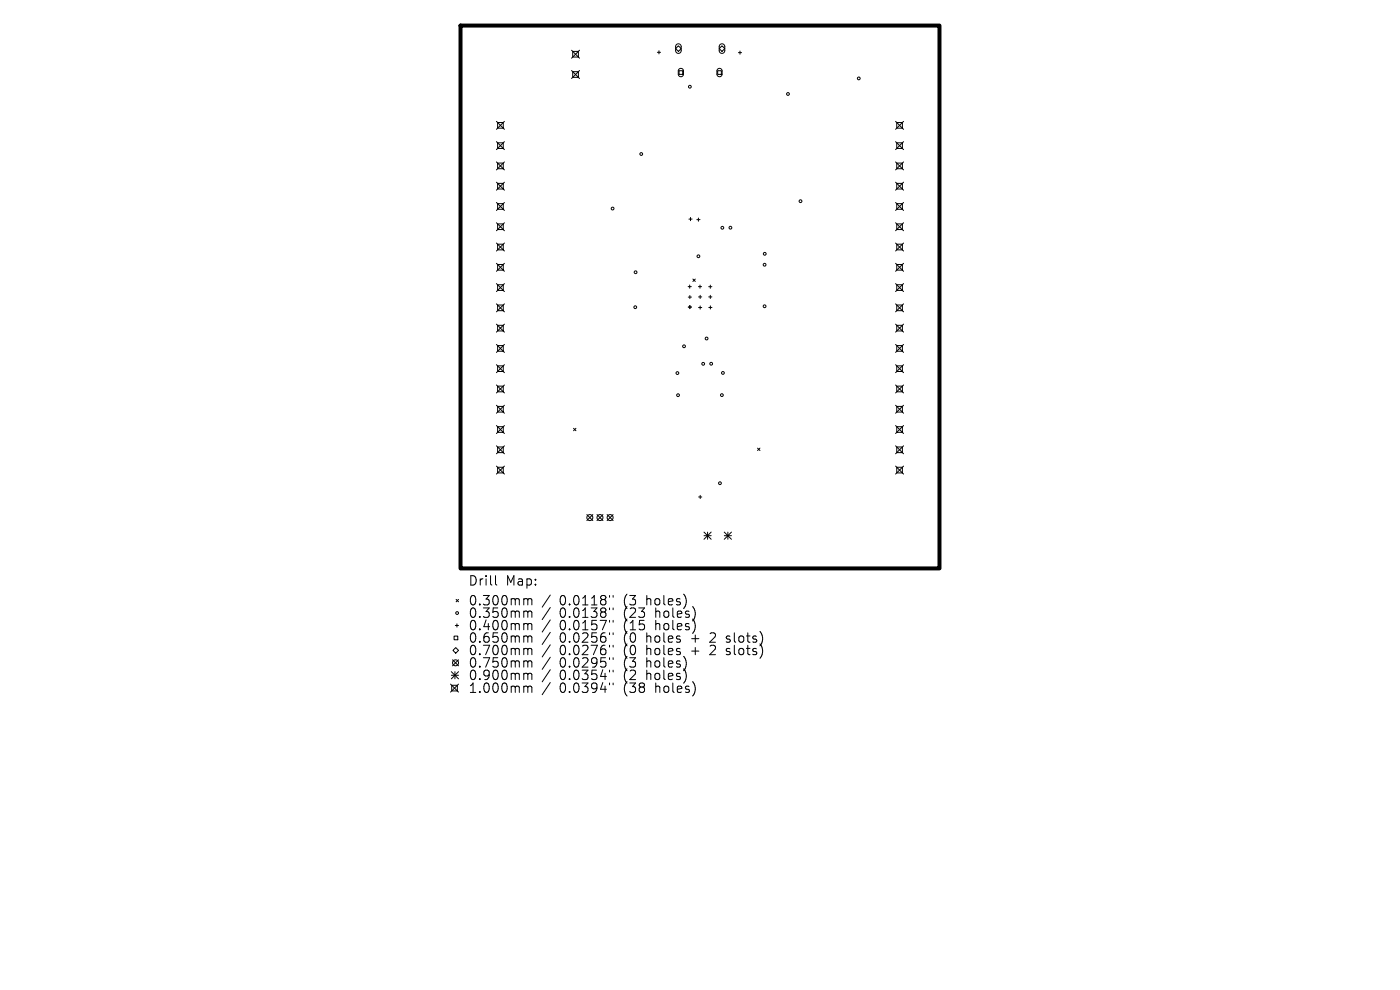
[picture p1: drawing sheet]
<svg xmlns="http://www.w3.org/2000/svg" width="297mm" height="210mm" viewBox="0 0 297 210" stroke-linecap="round" stroke-linejoin="round" font-family="sans-serif">
<defs><g id="words">
<g font-size="2.8">
<text x="99.3" y="124.5">Drill</text>
<text x="107.3" y="124.5">Map:</text>
<text x="99.3" y="128.7">0.300mm</text>
<text x="99.3" y="131.3">0.350mm</text>
<text x="118.7" y="128.7">0.0118&quot;</text>
<text x="118.7" y="131.3">0.0138&quot;</text>
<text x="132.4" y="128.7">(3</text>
<text x="132.4" y="131.3">(23</text>
<text x="137.4" y="128.7">holes)</text>
<text x="139.3" y="131.3">holes)</text>
<text x="99.3" y="134">0.400mm</text>
<text x="99.3" y="136.6">0.650mm</text>
<text x="118.7" y="134">0.0157&quot;</text>
<text x="118.7" y="136.6">0.0256&quot;</text>
<text x="132.4" y="134">(15</text>
<text x="132.4" y="136.6">(0</text>
<text x="137.4" y="136.6">holes</text>
<text x="139.3" y="134">holes)</text>
<text x="147.1" y="136.6">+</text>
<text x="151.3" y="136.6">2</text>
<text x="155" y="136.6">slots)</text>
<text x="99.3" y="139.3">0.700mm</text>
<text x="99.3" y="141.9">0.750mm</text>
<text x="118.7" y="139.3">0.0276&quot;</text>
<text x="118.7" y="141.9">0.0295&quot;</text>
<text x="132.4" y="139.3">(0</text>
<text x="132.4" y="141.9">(3</text>
<text x="137.4" y="139.3">holes</text>
<text x="137.4" y="141.9">holes)</text>
<text x="147.1" y="139.3">+</text>
<text x="151.3" y="139.3">2</text>
<text x="155" y="139.3">slots)</text>
<text x="99.3" y="144.5">0.900mm</text>
<text x="99.3" y="147.3">1.000mm</text>
<text x="118.7" y="144.5">0.0354&quot;</text>
<text x="118.7" y="147.3">0.0394&quot;</text>
<text x="132.4" y="144.5">(2</text>
<text x="132.4" y="147.3">(38</text>
<text x="137.4" y="144.5">holes)</text>
<text x="139.3" y="147.3">holes)</text>
</g>
</g></defs>
<path d="M97.7 5.4h101.6v115.2h-101.6z" fill="none" stroke="#000" stroke-width=".85"/>
<g fill="none" stroke="#000" stroke-width=".21">
<path d="M121.3 10.7l1.6 1.6M121.3 15l1.6 1.7M121.5 10.9h1.2v1.2h-1.2zM121.5 15.2h1.2v1.2h-1.2zM122.9 10.7l-1.6 1.6M122.9 15l-1.6 1.7M139.5 11.1h.6M139.8 10.8v.6M143.5 9.5l.6-.2 .4 .4v1.1l-.4 .5h-.4l-.3-.4-.1-1.1zM143.9 9.7l.6 .6-.6 .6-.6-.6zM144.1 15h.7v.8h-.7zM144.1 14.7l.4-.2 .5 .4v1l-.4 .3h-.4l-.3-.3v-.9z"/>
<path d="M152.3 15h.7v.8h-.7zM152.3 14.7l.4-.2 .5 .4v1l-.4 .3h-.4l-.3-.3v-.9zM152.7 9.5l.6-.2 .4 .4 .1 1.1-.4 .5h-.5l-.3-.4v-1.1zM153.2 9.7l.6 .6-.6 .6-.6-.6zM156.6 11.2h.7M157 10.8v.7M105.3 25.7l1.7 1.7M105.3 30l1.7 1.7M105.3 34.3l1.7 1.7M105.3 38.6l1.7 1.7M105.6 26h1.2v1.2h-1.2zM105.6 30.3h1.2v1.2h-1.2z"/>
<path d="M105.6 34.6h1.2v1.2h-1.2zM105.6 38.9h1.2v1.2h-1.2zM107 25.7l-1.7 1.7M107 30l-1.7 1.7M107 34.3l-1.7 1.7M107 38.6l-1.7 1.7M190 25.7l1.7 1.7M190 30l1.7 1.7M190 34.3l1.7 1.7M190 38.6l1.7 1.7M190.2 26h1.2v1.2h-1.2zM190.2 30.3h1.2v1.2h-1.2z"/>
<path d="M190.2 34.6h1.2v1.2h-1.2zM190.2 38.9h1.2v1.2h-1.2zM191.7 25.7l-1.7 1.7M191.7 30l-1.7 1.7M191.7 34.3l-1.7 1.7M191.7 38.6l-1.7 1.7M105.3 43l1.7 1.6M105.3 47.3l1.7 1.6M105.3 51.6l1.7 1.6M105.3 55.9l1.7 1.6M105.6 43.2h1.2v1.2h-1.2zM105.6 47.5h1.2v1.2h-1.2z"/>
<path d="M105.6 51.8h1.2v1.2h-1.2zM105.6 56.1h1.2v1.2h-1.2zM107 43l-1.7 1.6M107 47.3l-1.7 1.6M107 51.6l-1.7 1.6M107 55.9l-1.7 1.6M146.1 46.5h.7M146.5 46.1v.7M147 59.2l.5 .5M147.5 59.2l-.5 .5M147.8 46.6h.7M148.2 46.3v.6"/>
<path d="M190 43l1.7 1.6M190 47.3l1.7 1.6M190 51.6l1.7 1.6M190 55.9l1.7 1.6M190.2 43.2h1.2v1.2h-1.2zM190.2 47.5h1.2v1.2h-1.2zM190.2 51.8h1.2v1.2h-1.2zM190.2 56.1h1.2v1.2h-1.2zM191.7 43l-1.7 1.6M191.7 47.3l-1.7 1.6M191.7 51.6l-1.7 1.6M191.7 55.9l-1.7 1.6"/>
<path d="M105.3 60.2l1.7 1.7M105.3 64.5l1.7 1.7M105.3 68.8l1.7 1.7M105.3 73.1l1.7 1.7M105.3 77.4l1.7 1.7M105.6 60.4h1.2v1.2h-1.2zM105.6 64.7h1.2v1.2h-1.2zM105.6 69h1.2v1.2h-1.2zM105.6 73.3h1.2v1.2h-1.2zM105.6 77.6h1.2v1.2h-1.2zM107 60.2l-1.7 1.7M107 64.5l-1.7 1.7"/>
<path d="M107 68.8l-1.7 1.7M107 73.1l-1.7 1.7M107 77.4l-1.7 1.7M146 60.8h.7M146 63h.7M146 65.1h.7M146.3 60.5v.6M146.4 62.7v.7M146.4 64.8v.7M148.2 60.8h.6M148.2 63h.7M148.2 65.2h.7"/>
<path d="M148.5 60.5v.6M148.5 62.6v.7M148.5 64.9v.7M150.3 63h.7M150.3 60.8h.7M150.4 65.2h.6M150.7 60.5v.7M150.7 62.6v.7M150.7 64.9v.7M190 60.2l1.7 1.7M190 64.5l1.7 1.7M190 68.8l1.7 1.7"/>
<path d="M190 73.1l1.7 1.7M190 77.4l1.7 1.7M190.2 60.4h1.2v1.2h-1.2zM190.2 64.7h1.2v1.2h-1.2zM190.2 69h1.2v1.2h-1.2zM190.2 73.3h1.2v1.2h-1.2zM190.2 77.6h1.2v1.2h-1.2zM191.7 60.2l-1.7 1.7M191.7 64.5l-1.7 1.7M191.7 68.8l-1.7 1.7M191.7 73.1l-1.7 1.7M191.7 77.4l-1.7 1.7"/>
<path d="M105.3 81.7l1.7 1.7M105.3 86l1.7 1.7M105.3 90.3l1.7 1.7M105.3 94.6l1.7 1.7M105.3 98.9l1.7 1.7M105.6 81.9h1.2v1.2h-1.2zM105.6 86.2h1.2v1.2h-1.2zM105.6 90.5h1.2v1.2h-1.2zM105.6 94.8h1.2v1.2h-1.2zM105.6 99.1h1.2v1.2h-1.2zM107 81.7l-1.7 1.7M107 86l-1.7 1.7"/>
<path d="M107 90.3l-1.7 1.7M107 94.6l-1.7 1.7M107 98.9l-1.7 1.7M121.7 90.9l.5 .5M122.2 90.9l-.5 .5M160.7 95.1l.5 .5M161.2 95.1l-.5 .5M190 81.7l1.7 1.7M190 86l1.7 1.7M190 90.3l1.7 1.7M190 94.6l1.7 1.7M190 98.9l1.7 1.7"/>
<path d="M190.2 81.9h1.2v1.2h-1.2zM190.2 86.2h1.2v1.2h-1.2zM190.2 90.5h1.2v1.2h-1.2zM190.2 94.8h1.2v1.2h-1.2zM190.2 99.1h1.2v1.2h-1.2zM191.7 81.7l-1.7 1.7M191.7 86l-1.7 1.7M191.7 90.3l-1.7 1.7M191.7 94.6l-1.7 1.7M191.7 98.9l-1.7 1.7M124.5 109.2l1.3 1.2M125.8 109.2l-1.3 1.2"/>
<path d="M126.6 109.2l1.3 1.2M127.9 109.2l-1.3 1.2M128.8 109.2l1.3 1.2M130.1 109.2l-1.3 1.2M148.2 105.4h.7M148.5 105.1v.7M149.3 112.9l1.6 1.5M149.3 113.6h1.6M150.1 112.9v1.5M150.9 112.9l-1.6 1.5M153.6 113.6h1.6M153.6 112.9l1.6 1.5"/>
<path d="M154.4 112.9v1.5M155.2 112.9l-1.6 1.5M96 140l1.3 1.2M96.1 138l.6-.6 .6 .6-.6 .6zM96.3 134.9h.8v.8h-.8zM96.6 132.7h.7M96.8 127.2l.5 .5M96.9 132.3v.7M97.3 127.2l-.5 .5M97.3 140l-1.3 1.2M105.1 122.1v1.7l.3 .3M111.4 127l.5 .1 .1 .2"/>
<path d="M111.4 129.6h.3l.3 .3M111.4 132.3h.3l.3 .3M111.4 134.9h.3l.3 .3M111.4 137.5l.5 .1 .1 .2M112 127.3l.3-.3 .4 .1 .1 1.2M112 127.3v1M112 129.9v1.1M112 132.6v1M112 135.2v1M112 137.8v1.1M112 129.9l.3-.3 .4 .1 .1 1.3M112 132.6l.3-.3 .4 .1 .1 1.2"/>
<path d="M112 135.2l.3-.3 .4 .1 .1 1.2M112 137.8l.3-.3 .4 .1 .1 1.3M116.7 126.2l-1.7 2.6M116.7 128.9l-1.7 2.5M116.7 131.5l-1.7 2.6M116.7 134.1l-1.7 2.6M116.7 136.8l-1.7 2.6M116.7 139.4l-1.7 2.6M129.3 126.3v.4M129.3 129v.3M129.3 131.6v.4M129.3 134.2v.4"/>
<path d="M129.3 136.9v.4M129.3 139.5v.4M130.1 126.3v.4M130.1 129v.3M130.1 131.6v.4M130.1 134.2v.4M130.1 136.9v.4M130.1 139.5v.4M154.1 136.1l.2 .1M154.1 138.8l.2 .1M154.2 135v.5M154.2 137.6v.5"/>
<path d="M95.6 145.1l1.7 1.7M95.7 142.5l1.6 1.5M95.7 143.2h1.6M95.8 145.4h1.2v1.2h-1.2zM96.5 142.5v1.5M97.3 142.5l-1.6 1.5M97.3 145.1l-1.7 1.7M111.4 140.2l.5 .1 .1 .2M111.4 142.8h.3l.3 .3M111.4 145.5l.5 .1 .1 .2M112 140.5v1M112 143.1v1.1"/>
<path d="M112 145.8v1.1M112 140.5l.3-.3 .4 .1 .1 1.2M112 143.1l.3-.3 .4 .1 .1 1.3M112 145.8l.3-.3 .4 .1 .1 1.3M116.7 142.1l-1.7 2.5M116.7 144.8l-1.7 2.6M129.3 142.2v.3M129.3 144.9v.4M130.1 142.2v.3M130.1 144.9v.4"/>
<circle cx="146.4" cy="18.4" r=".3"/>
<circle cx="167.2" cy="19.9" r=".3"/>
<circle cx="182.2" cy="16.6" r=".3"/>
<circle cx="136" cy="32.7" r=".3"/>
<circle cx="130" cy="44.2" r=".3"/>
<circle cx="134.8" cy="57.8" r=".3"/>
<circle cx="148.2" cy="54.4" r=".3"/>
<circle cx="153.2" cy="48.3" r=".3"/>
<circle cx="155" cy="48.3" r=".3"/>
<circle cx="162.2" cy="56.2" r=".3"/>
<circle cx="162.2" cy="53.8" r=".3"/>
<circle cx="169.8" cy="42.7" r=".3"/>
<circle cx="134.8" cy="65.2" r=".3"/>
<circle cx="143.7" cy="79.1" r=".3"/>
<circle cx="145.1" cy="73.5" r=".3"/>
<circle cx="149.2" cy="77.2" r=".3"/>
<circle cx="149.9" cy="71.8" r=".3"/>
<circle cx="150.9" cy="77.2" r=".3"/>
<circle cx="153.4" cy="79.1" r=".3"/>
<circle cx="162.2" cy="65" r=".3"/>
<circle cx="143.8" cy="83.8" r=".3"/>
<circle cx="153.1" cy="83.8" r=".3"/>
<circle cx="125.1" cy="109.8" r=".64"/>
<circle cx="127.3" cy="109.8" r=".63"/>
<circle cx="129.4" cy="109.8" r=".64"/>
<circle cx="152.7" cy="102.5" r=".3"/>
<circle cx="97" cy="130" r=".3"/>
<circle cx="96.6" cy="140.6" r=".64"/>
</g>
<use href="#words"/>
</svg>
